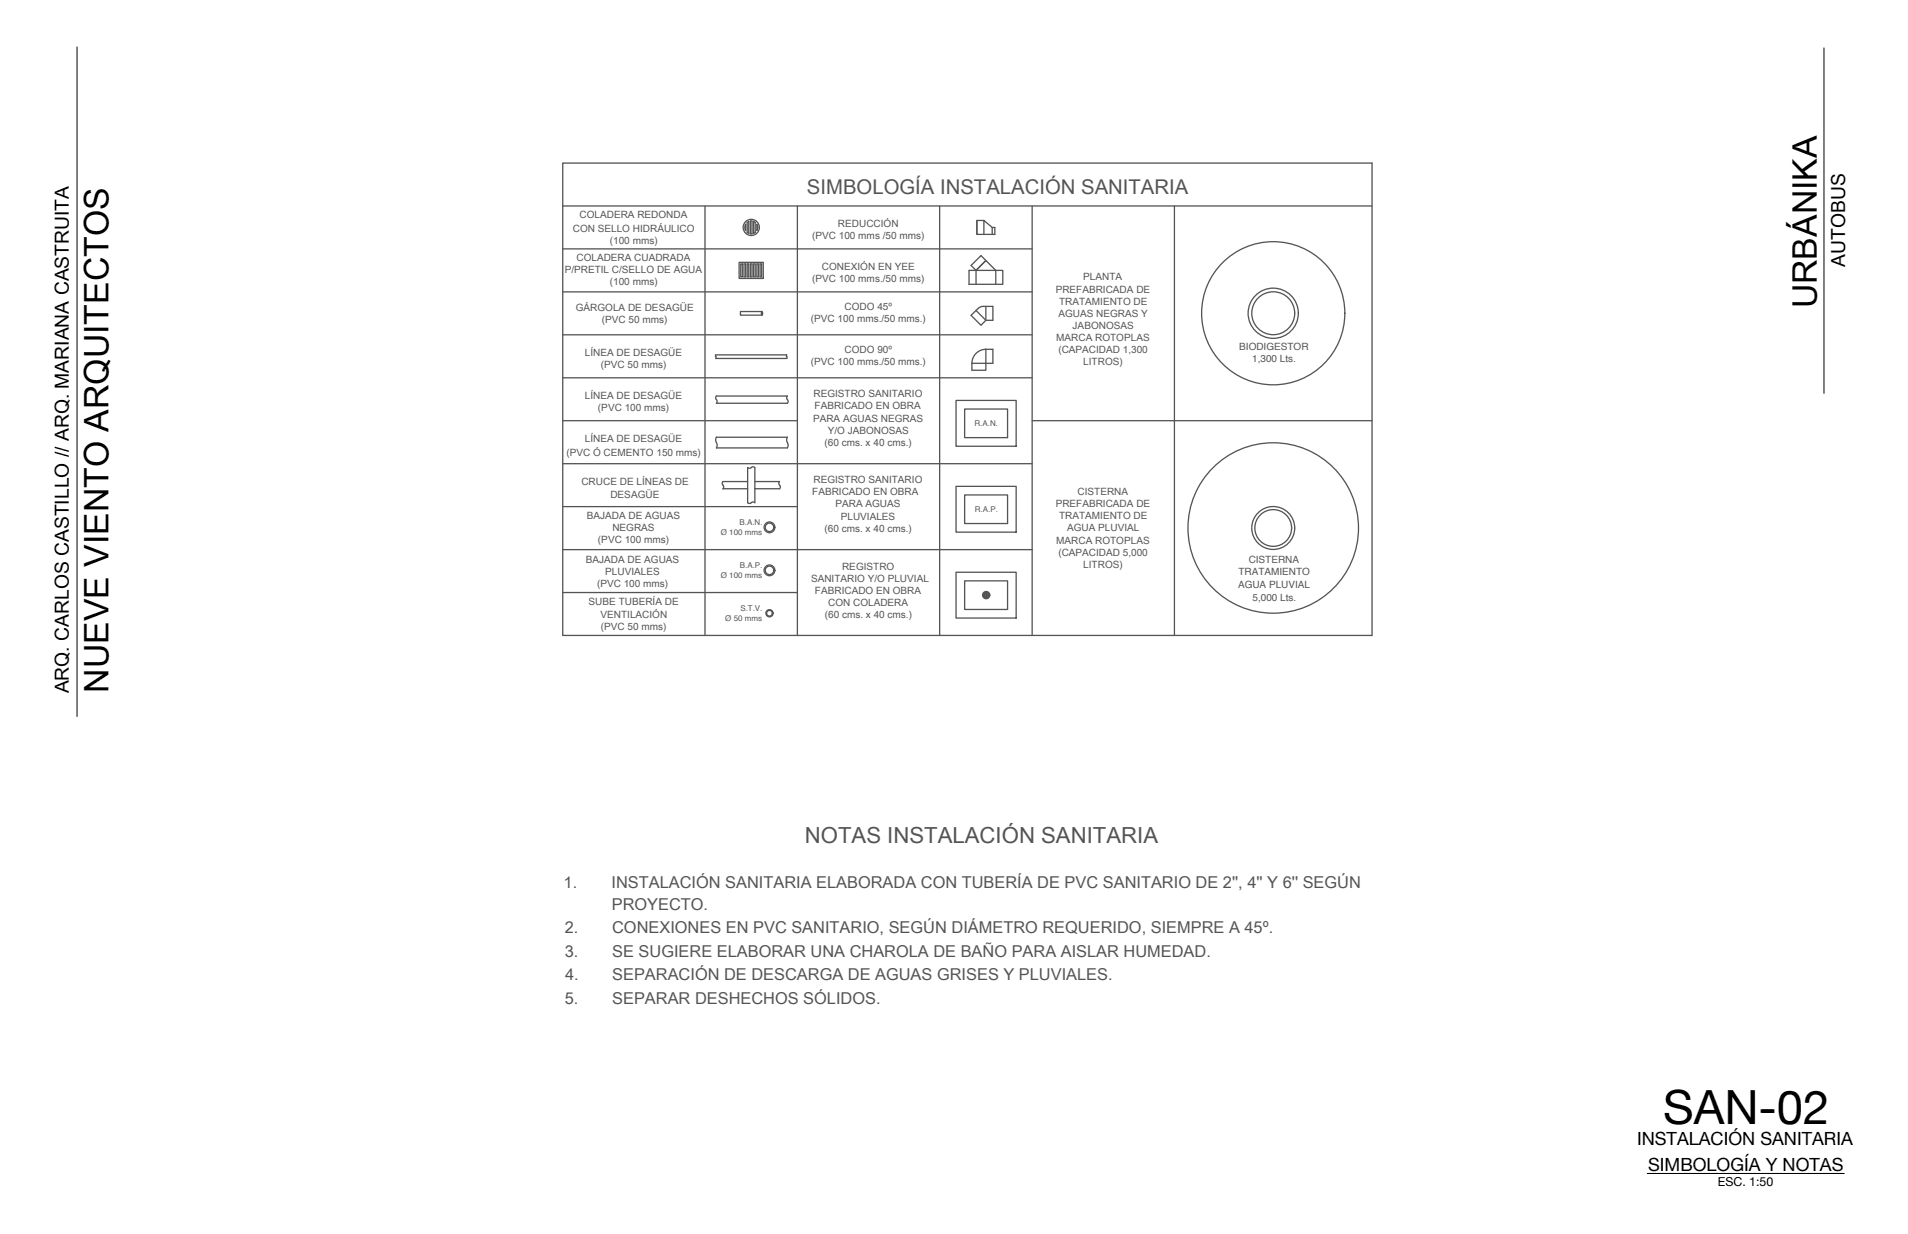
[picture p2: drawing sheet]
<svg xmlns="http://www.w3.org/2000/svg" width="432mm" height="279mm" viewBox="0 0 432 279" stroke-linecap="round" stroke-linejoin="round" font-family="sans-serif">
<defs><g id="words">
<text font-size="10.7" x="376.4" y="254.4">SAN-02</text>
<g font-size="7.7">
<text x="411.1" y="69.8" transform="rotate(-90 411.1 69.8)">URBÁNIKA</text>
<text x="24.6" y="156.8" transform="rotate(-90 24.6 156.8)">NUEVE VIENTO ARQUITECTOS</text>
</g>
<text font-size="5" fill="#545454" x="182.1" y="190.9">NOTAS INSTALACIÓN SANITARIA</text>
<text font-size="4.6" fill="#545454" x="182.6" y="44">SIMBOLOGÍA INSTALACIÓN SANITARIA</text>
<g font-size="4.4">
<text x="417.5" y="60.4" transform="rotate(-90 417.5 60.4)">AUTOBUS</text>
<text x="15.6" y="157" transform="rotate(-90 15.6 157)">ARQ. CARLOS CASTILLO // ARQ. MARIANA CASTRUITA</text>
</g>
<g font-size="4.1">
<text x="370.5" y="259.2">INSTALACIÓN SANITARIA</text>
<text x="373" y="265">SIMBOLOGÍA Y NOTAS</text>
</g>
<g font-size="3.7" fill="#545454">
<text x="127.5" y="201">1.</text>
<text x="138.4" y="201">INSTALACIÓN SANITARIA ELABORADA CON TUBERÍA DE PVC SANITARIO DE 2'', 4'' Y 6'' SEGÚN</text>
<text x="138.4" y="206.1">PROYECTO.</text>
<text x="127.8" y="211.2">2.</text>
<text x="138.5" y="211.2">CONEXIONES EN PVC SANITARIO, SEGÚN DIÁMETRO REQUERIDO, SIEMPRE A 45º.</text>
<text x="127.8" y="216.6">3.</text>
<text x="127.9" y="222">4.</text>
<text x="138.5" y="216.6">SE SUGIERE ELABORAR UNA CHAROLA DE BAÑO PARA AISLAR HUMEDAD.</text>
<text x="138.5" y="222">SEPARACIÓN DE DESCARGA DE AGUAS GRISES Y PLUVIALES.</text>
<text x="127.8" y="227.4">5.</text>
<text x="138.5" y="227.4">SEPARAR DESHECHOS SÓLIDOS.</text>
</g>
<text font-size="2.8" x="388.8" y="268.6">ESC. 1:50</text>
<g font-size="2.3" fill="#545454">
<text x="129.6" y="52.4">CON SELLO HIDRÁULICO</text>
<text x="131.2" y="49.3">COLADERA REDONDA</text>
<text x="189.6" y="51.4">REDUCCIÓN</text>
<text x="130.5" y="59">COLADERA CUADRADA</text>
<text x="138" y="55.2">(100 mms)</text>
<text x="183.8" y="54.2">(PVC 100 mms /50 mms)</text>
<text x="127.8" y="61.8">P/PRETIL C/SELLO DE AGUA</text>
<text x="138" y="64.5">(100 mms)</text>
<text x="183.8" y="63.9">(PVC 100 mms./50 mms)</text>
<text x="186" y="61.2">CONEXIÓN EN YEE</text>
<text x="245.2" y="63.5">PLANTA</text>
<text x="130.3" y="70.4">GÁRGOLA DE DESAGÜE</text>
<text x="191.1" y="70.1">CODO 45º</text>
<text x="238.9" y="66.2">PREFABRICADA DE</text>
<text x="239.5" y="71.7">AGUAS NEGRAS Y</text>
<text x="239.7" y="69">TRATAMIENTO DE</text>
<text x="136.2" y="73.1">(PVC 50 mms)</text>
<text x="183.5" y="72.9">(PVC 100 mms./50 mms.)</text>
<text x="239" y="77.2">MARCA ROTOPLAS</text>
<text x="242.8" y="74.4">JABONOSAS</text>
<text x="132.4" y="80.6">LÍNEA DE DESAGÜE</text>
<text x="136" y="83.3">(PVC 50 mms)</text>
<text x="183.5" y="82.6">(PVC 100 mms./50 mms.)</text>
<text x="191.1" y="79.9">CODO 90º</text>
<text x="239.5" y="79.9">(CAPACIDAD 1,300</text>
<text x="245.2" y="82.6">LITROS)</text>
<text x="280.5" y="79.2">BIODIGESTOR</text>
<text x="283.4" y="82">1,300 Lts.</text>
<text x="184.1" y="90">REGISTRO SANITARIO</text>
<text x="132.4" y="90.3">LÍNEA DE DESAGÜE</text>
<text x="135.3" y="93.1">(PVC 100 mms)</text>
<text x="184" y="95.4">PARA AGUAS NEGRAS</text>
<text x="184.4" y="92.7">FABRICADO EN OBRA</text>
<text x="132.4" y="100.1">LÍNEA DE DESAGÜE</text>
<text x="186.6" y="100.9">(60 cms. x 40 cms.)</text>
<text x="187.3" y="98.2">Y/O JABONOSAS</text>
<text x="128.2" y="103.2">(PVC Ó CEMENTO 150 mms)</text>
<text x="131.6" y="109.8">CRUCE DE LÍNEAS DE</text>
<text x="138.1" y="112.9">DESAGÜE</text>
<text x="183.8" y="112.2">FABRICADO EN OBRA</text>
<text x="184.1" y="109.4">REGISTRO SANITARIO</text>
<text x="243.9" y="112.2">CISTERNA</text>
<text x="132.8" y="117.5">BAJADA DE AGUAS</text>
<text x="189.1" y="114.9">PARA AGUAS</text>
<text x="190.3" y="117.6">PLUVIALES</text>
<text x="238.9" y="114.9">PREFABRICADA DE</text>
<text x="239.7" y="117.6">TRATAMIENTO DE</text>
<text x="135.3" y="123">(PVC 100 mms)</text>
<text x="138.6" y="120.3">NEGRAS</text>
<text x="186.6" y="120.4">(60 cms. x 40 cms.)</text>
<text x="239" y="123.1">MARCA ROTOPLAS</text>
<text x="239.5" y="125.8">(CAPACIDAD 5,000</text>
<text x="241.5" y="120.3">AGUA PLUVIAL</text>
<text x="132.6" y="127.4">BAJADA DE AGUAS</text>
<text x="137" y="130.1">PLUVIALES</text>
<text x="183.5" y="131.8">SANITARIO Y/O PLUVIAL</text>
<text x="190.6" y="129.1">REGISTRO</text>
<text x="245.2" y="128.5">LITROS)</text>
<text x="280.3" y="130.1">TRATAMIENTO</text>
<text x="282.6" y="127.4">CISTERNA</text>
<text x="133.2" y="136.9">SUBE TUBERÍA DE</text>
<text x="135.1" y="132.8">(PVC 100 mms)</text>
<text x="184.4" y="134.5">FABRICADO EN OBRA</text>
<text x="187.4" y="137.3">CON COLADERA</text>
<text x="280.2" y="133.2">AGUA PLUVIAL</text>
<text x="283.5" y="136">5,000 Lts.</text>
<text x="135.9" y="140">VENTILACIÓN</text>
<text x="136" y="142.7">(PVC 50 mms)</text>
<text x="186.7" y="140">(60 cms. x 40 cms.)</text>
</g>
<g font-size="1.8" fill="#545454">
<text x="220.5" y="96.4">R.A.N.</text>
<text x="167.4" y="118.9">B.A.N.</text>
<text x="220.6" y="115.9">R.A.P.</text>
<text x="163.1" y="121.1">Ø 100 mms</text>
<text x="163.1" y="130.8">Ø 100 mms</text>
<text x="167.4" y="128.6">B.A.P.</text>
<text x="164.1" y="140.6">Ø 50 mms</text>
<text x="167.5" y="138.4">S.T.V.</text>
</g>
</g></defs>
<g fill="none" stroke="#545454" stroke-width=".3">
<path d="M127.4 36.9h183.1v107h-183.1zM127.4 46.6h183.1M127.4 56.4h106.2M159.5 46.6v97.3M167.3 59.4h5.4v3.6h-5.4zM167.6 59.8h.4v2.9h-.4zM168.4 59.8h.3v2.9h-.3zM168.7 50.8v1.4M168.7 50.8a1.45 1.45 0 0 0 0 1.4M169.1 59.8h.4v2.9h-.4zM169.1 52.6l.4 .2v-2.6l-.4 .2v2.2M169.8 50.1l.4-.1v2.9h-.4z"/>
<path d="M169.8 59.8h.4v2.9h-.4zM170.6 59.8h.3v2.9h-.3zM170.9 52.6l-.3 .2v-2.6l.3 .2v2.2M171.3 50.8a1.45 1.45 0 0 1 0 1.4M171.3 50.8v1.4M171.3 59.8h.4v2.9h-.4zM172 59.8h.4v2.9h-.4zM180.5 46.6v97.3M212.7 46.6v97.3M221.1 49.9v3.2M222.7 53.1v-3.2l1.9 1.6v1.6M222.7 49.9h-1.6v3.2h4v-1.6h-.5"/>
<path d="M233.6 46.6v97.3M265.8 46.6v97.3M127.4 66.1h106.2M127.4 75.8h106.2M172.4 70.5l-.1 .6 .1 .3M172.4 70.5h-4.8v.9h4.8M172.5 70.5l.1 .3-.1 .6M219.3 61.2h7.6v3.2h-7.6zM220.9 64.4v-3.2l2.2-2.2-2.2 2.2-1.1-1.1 2.2-2.2 3.4 3.3v3.2M221.4 69.8l-1.6 1.6 2.2 2.2 1.1-1.1-2.2-2.2M223.1 69.4v3.1h1.6v-3.1h-2.5l-.8 .4M223.1 79.1h1.6v3.2h-1.6z"/>
<path d="M223.1 79.1a3.2 3.2 0 0 0-3.1 3.2M127.4 85.5h106.2M127.4 95.3h53.1M162 81.2h16M162 81.2v-.8h16v.8M162.1 99h16.1M162.1 99a2.11 2.11 0 0 0 .2 1.8l-.2 .6h16.1M178.2 89.7h-16.1a.77 .77 0 0 0 .2 1l-.2 .6h16.1M178.2 99a2.11 2.11 0 0 0 .2 1.8l-.2 .6M178.2 89.7a.77 .77 0 0 0 .1 1l-.1 .6M216.4 90.7h13.6v10.3h-13.6zM218.3 92.6h9.7v6.5h-9.7z"/>
<path d="M220 82.3h3.1v1.5h-3.1zM233.6 95.3h76.9M127.4 105h106.2M127.4 114.7h53.1M163.6 109h5.6M163.6 110.7h5.6M163.6 109.8l.2 .5-.2 .4M163.6 109l-.2 .4 .2 .4M169.2 105.9a.74 .74 0 0 0 1.1-.2l.5 .2v7.9a.74 .74 0 0 0-1 .2l-.6-.2zM170.8 109h5.6l-.2 .4 .2 .4M176.4 109.8l.2 .5-.2 .4h-5.6M216.4 110.1h13.6v10.4h-13.6z"/>
<path d="M218.3 112.1h9.7v6.4h-9.7zM127.4 124.4h106.2M127.4 134.2h53.1M216.4 129.6h13.6v10.3h-13.6zM218.3 131.5h9.7v6.5h-9.7zM222.6 134.4v.7M222.8 134.2v1.1M222.8 134.2l.1-.1v1.2l-.1-.1M223.1 134.1h.2v1.3h-.2zM223.6 135.2l-.2 .1v-1.2l.2 .1v1.1M223.7 134.4v.7z"/>
<circle cx="170" cy="51.5" r="1.83"/>
<circle cx="288.1" cy="70.9" r="16.2"/>
<circle cx="288.1" cy="70.9" r="4.9"/>
<circle cx="288.1" cy="70.9" r="5.7"/>
<circle cx="174.1" cy="119.4" r="1.22"/>
<circle cx="174.1" cy="119.4" r=".96"/>
<circle cx="288.1" cy="119.5" r="19.3"/>
<circle cx="288.1" cy="119.5" r="4.9"/>
<circle cx="288.1" cy="119.5" r="4.2"/>
<circle cx="174.1" cy="129.1" r="1.22"/>
<circle cx="174.1" cy="129.1" r=".96"/>
<circle cx="174.1" cy="138.8" r=".81"/>
<circle cx="174.1" cy="138.8" r=".65"/>
<circle cx="223.2" cy="134.7" r=".81"/>
</g>
<!-- layer: Mobiliario_General -->
<path d="M17.4 10.6v151.6M412.8 10.8v78.3M372.8 265.7h44.6" fill="none" stroke="#000" stroke-width=".23"/>
<use href="#words"/>
</svg>
